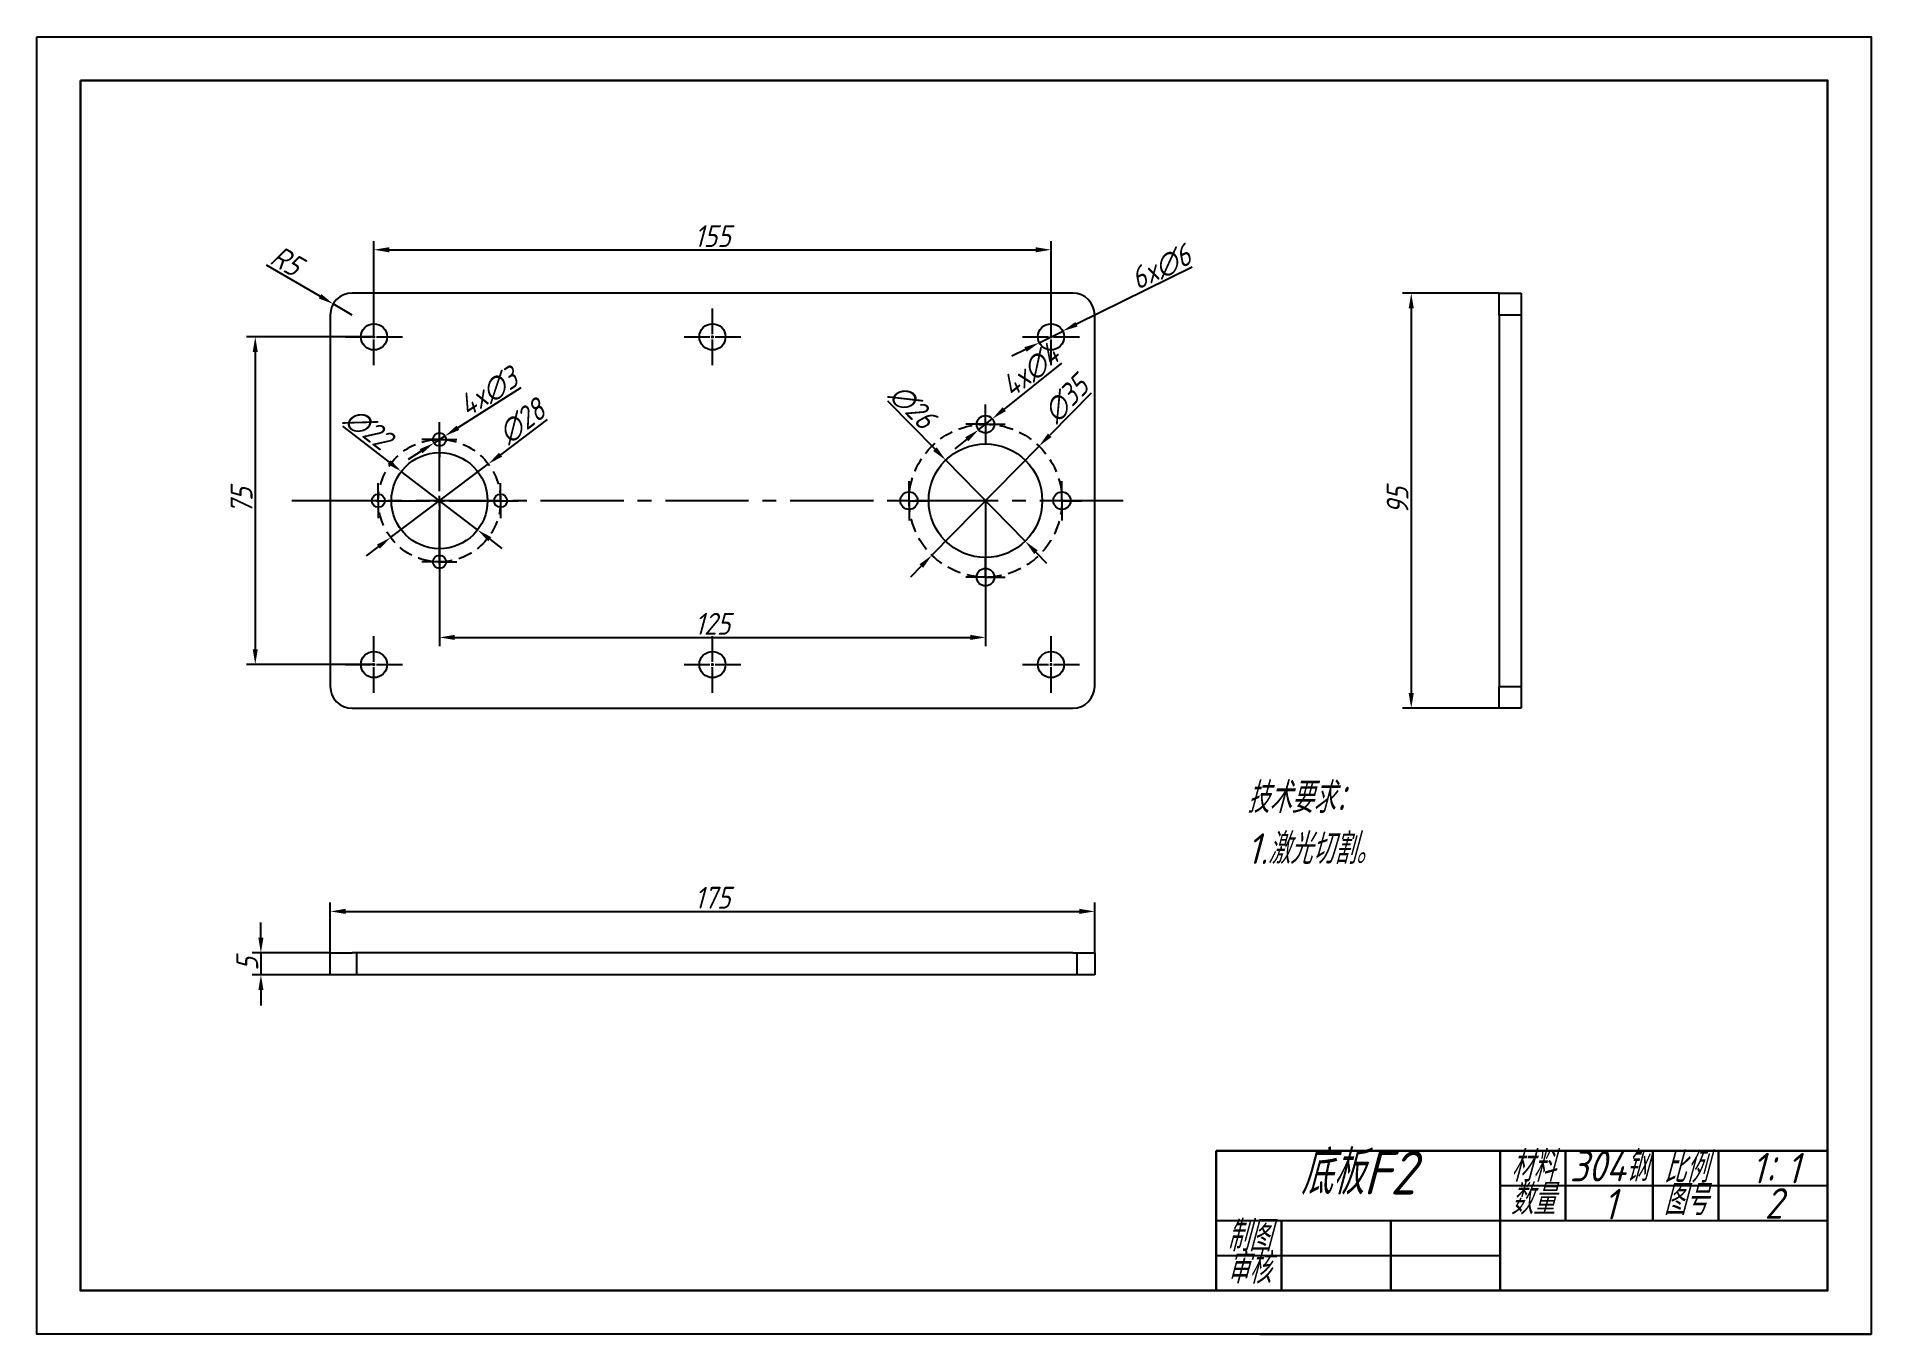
# Model space of a CAD drawing. Header units: millimetres. Extents: x 2835 to 3255, y 1592 to 1889.
import ezdxf

# ---------------------------------------------------------------- set-up
doc = ezdxf.new("R2010")
doc.units = ezdxf.units.MM
doc.linetypes.add('CENTER2', pattern=[28.575, 19.05, -3.175, 3.175, -3.175])
doc.linetypes.add('HIDDEN2', pattern=[4.7625, 3.175, -1.5875])
for name, color, linetype in [('10', 7, 'Continuous'), ('中心线', 1, 'CENTER2'), ('细实线', 3, 'Continuous'), ('虚线', 2, 'HIDDEN2')]:
    doc.layers.add(name, color=color, linetype=linetype)
doc.layers.add('粗实线', color=7, linetype='Continuous', lineweight=30)
doc.styles.get("Standard").update_dxf_attribs({"font": 'gbeitc.shx', "bigfont": 'gbcbig.shx'})
doc.dimstyles.new('ISO-25', dxfattribs={"dimtxt": 5, "dimasz": 3.5, "dimexe": 2, "dimexo": 0, "dimtad": 1, "dimdec": 0, "dimtxsty": 'Standard', "dimcen": 2.5, "dimadec": 0, "dimazin": 0, "dimtfac": 1, "dimtdec": 0, "dimtmove": 0, "dimatfit": 3, "dimfxl": 1, "dimarcsym": 0})

msp = doc.modelspace()

# ---------------------------------------------------------------- texts
at = {"layer": '细实线', "attachment_point": 1}
for s, width, heights, insert, char_height in [('技术要求：\\P1.激光切割。', 92.283, [0], (3112.52, 1717.94), 7), ('\\pxqc;底板F2', 65, [0], (3105.44, 1633.61), 10), ('\\pxqc;材料', 15, [0], (3170.44, 1633.54), 7), ('\\pxqc;304钢', 20.2678, [0], (3185.19, 1633.6), 7), ('\\pxqc;比例', 15, [0], (3205.44, 1633.27), 7), ('\\pxqc;1：1', 15, [0], (3226.03, 1633.15), 7), ('\\pxqc;数量', 15, [0], (3170.44, 1626), 7), ('\\pxqc;图号', 15, [0], (3205.44, 1625.89), 7), ('\\pxqc;1', 15, [0], (3188.1, 1624.91), 7), ('\\pxqc;2', 15, [0], (3225.58, 1625.06), 7), ('\\pxqc;制图', 15, [8], (3105.44, 1617.61), 7), ('\\pxqc;审核', 15, [8.61], (3105.44, 1610.23), 7)]:
    msp.add_mtext_dynamic_manual_height_columns(s, width=width, gutter_width=17.5, heights=heights, dxfattribs=dict(at, insert=insert, char_height=char_height))

# ---------------------------------------------------------------- blocks, each defined once
blk = doc.blocks.new('SW_CENTERMARKSYMBOL_2')
at = {"layer": '10', "color": 0}
for p, q in [((0, 2.5), (0, 4.5)), ((-2.5, 0), (-4.5, 0)), ((0, 0), (-2.5, 0)), ((0, 0), (0, 2.5)), ((0, 0), (0, -2.5)), ((0, 0), (2.5, 0)), ((2.5, 0), (4.5, 0)), ((0, -2.5), (0, -4.5))]:
    blk.add_line(p, q, dxfattribs=at)
blk = doc.blocks.new('SW_CENTERMARKSYMBOL_3')
at = {"layer": '10', "color": 0}
for p, q in [((-2.5, 0), (-4, 0)), ((0, 0), (-2.5, 0)), ((0, 2.5), (0, 4)), ((0, 0), (0, 2.5)), ((0, 0), (0, -2.5)), ((0, 0), (2.5, 0)), ((2.5, 0), (4, 0)), ((0, -2.5), (0, -4))]:
    blk.add_line(p, q, dxfattribs=at)
blk = doc.blocks.new('SW_CENTERMARKSYMBOL_4')
at = {"layer": '10', "color": 0}
for p, q in [((0, 2.5), (0, 4.5)), ((-2.5, 0), (-4.5, 0)), ((0, 0), (-2.5, 0)), ((0, 0), (0, 2.5)), ((0, 0), (0, -2.5)), ((0, 0), (2.5, 0)), ((2.5, 0), (4.5, 0)), ((0, -2.5), (0, -4.5))]:
    blk.add_line(p, q, dxfattribs=at)
blk = doc.blocks.new('SW_CENTERMARKSYMBOL_5')
at = {"layer": '10', "color": 0}
for p, q in [((0, 2.5), (0, 4.5)), ((-2.5, 0), (-4.5, 0)), ((0, 0), (-2.5, 0)), ((0, 0), (0, 2.5)), ((0, 0), (0, -2.5)), ((0, 0), (2.5, 0)), ((2.5, 0), (4.5, 0)), ((0, -2.5), (0, -4.5))]:
    blk.add_line(p, q, dxfattribs=at)
blk = doc.blocks.new('SW_CENTERMARKSYMBOL_6')
at = {"layer": '10', "color": 0}
for p, q in [((0, 2.5), (0, 4.5)), ((-2.5, 0), (-4.5, 0)), ((0, 0), (-2.5, 0)), ((0, 0), (0, 2.5)), ((0, 0), (0, -2.5)), ((0, 0), (2.5, 0)), ((2.5, 0), (4.5, 0)), ((0, -2.5), (0, -4.5))]:
    blk.add_line(p, q, dxfattribs=at)
blk = doc.blocks.new('SW_CENTERMARKSYMBOL_7')
at = {"layer": '10', "color": 0}
for p, q in [((-2.5, 0), (-4, 0)), ((0, 0), (-2.5, 0)), ((0, 2.5), (0, 4)), ((0, 0), (0, 2.5)), ((0, 0), (0, -2.5)), ((0, 0), (2.5, 0)), ((2.5, 0), (4, 0)), ((0, -2.5), (0, -4))]:
    blk.add_line(p, q, dxfattribs=at)
blk = doc.blocks.new('SW_CENTERMARKSYMBOL_8')
at = {"layer": '10', "color": 0}
for p, q in [((-2.5, 0), (-4, 0)), ((0, 0), (-2.5, 0)), ((0, 2.5), (0, 4)), ((0, 0), (0, 2.5)), ((0, 0), (0, -2.5)), ((0, 0), (2.5, 0)), ((2.5, 0), (4, 0)), ((0, -2.5), (0, -4))]:
    blk.add_line(p, q, dxfattribs=at)
blk = doc.blocks.new('SW_CENTERMARKSYMBOL_13')
at = {"layer": '10', "color": 0}
for p, q in [((-2.5, 0), (-4, 0)), ((0, 0), (-2.5, 0)), ((0, 2.5), (0, 4)), ((0, 0), (0, 2.5)), ((0, 0), (0, -2.5)), ((0, 0), (2.5, 0)), ((2.5, 0), (4, 0)), ((0, -2.5), (0, -4))]:
    blk.add_line(p, q, dxfattribs=at)
blk = doc.blocks.new('*U19')
at = {"layer": '中心线', "color": 0, "linetype": 'CENTER2', "transparency": 16777216}
for p, q in [((0, 2.2), (0, 14.5)), ((-14.5, 0), (-2.2, 0)), ((2.2, 0), (14.5, 0)), ((0, -14.5), (0, -2.2))]:
    blk.add_line(p, q, dxfattribs=at)
at = {"layer": '中心线', "color": 0, "linetype": 'Continuous', "transparency": 16777216}
for p, q in [((-1.1, 0), (1.1, 0)), ((0, -1.1), (0, 1.1))]:
    blk.add_line(p, q, dxfattribs=at)
blk = doc.blocks.new('*U20')
at = {"layer": '中心线', "color": 0, "linetype": 'CENTER2', "transparency": 16777216}
for p, q in [((0, 0.6), (0, 6.5)), ((-6.5, 0), (-0.6, 0)), ((0.6, 0), (6.5, 0)), ((0, -6.5), (0, -0.6))]:
    blk.add_line(p, q, dxfattribs=at)
at = {"layer": '中心线', "color": 0, "linetype": 'Continuous', "transparency": 16777216}
for p, q in [((-0.3, 0), (0.3, 0)), ((0, -0.3), (0, 0.3))]:
    blk.add_line(p, q, dxfattribs=at)
blk = doc.blocks.new('*U21')
at = {"layer": '中心线', "color": 0, "linetype": 'CENTER2', "transparency": 16777216}
for p, q in [((0, 0.6), (0, 6.5)), ((-6.5, 0), (-0.6, 0)), ((0.6, 0), (6.5, 0)), ((0, -6.5), (0, -0.6))]:
    blk.add_line(p, q, dxfattribs=at)
at = {"layer": '中心线', "color": 0, "linetype": 'Continuous', "transparency": 16777216}
for p, q in [((-0.3, 0), (0.3, 0)), ((0, -0.3), (0, 0.3))]:
    blk.add_line(p, q, dxfattribs=at)
blk = doc.blocks.new('*U22')
at = {"layer": '中心线', "color": 0, "linetype": 'CENTER2', "transparency": 16777216}
for p, q in [((0, 0.6), (0, 6.5)), ((-6.5, 0), (-0.6, 0)), ((0.6, 0), (6.5, 0)), ((0, -6.5), (0, -0.6))]:
    blk.add_line(p, q, dxfattribs=at)
at = {"layer": '中心线', "color": 0, "linetype": 'Continuous', "transparency": 16777216}
for p, q in [((-0.3, 0), (0.3, 0)), ((0, -0.3), (0, 0.3))]:
    blk.add_line(p, q, dxfattribs=at)
blk = doc.blocks.new('*U23')
at = {"layer": '中心线', "color": 0, "linetype": 'CENTER2', "transparency": 16777216}
for p, q in [((0, 0.6), (0, 6.5)), ((-6.5, 0), (-0.6, 0)), ((0.6, 0), (6.5, 0)), ((0, -6.5), (0, -0.6))]:
    blk.add_line(p, q, dxfattribs=at)
at = {"layer": '中心线', "color": 0, "linetype": 'Continuous', "transparency": 16777216}
for p, q in [((-0.3, 0), (0.3, 0)), ((0, -0.3), (0, 0.3))]:
    blk.add_line(p, q, dxfattribs=at)
blk = doc.blocks.new('*U24')
at = {"layer": '中心线', "color": 0, "linetype": 'CENTER2', "transparency": 16777216}
blk.add_line((93.99, 0), (-96.26, 0), dxfattribs=at)
blk = doc.blocks.new('*D25')
at = {"layer": 'Defpoints', "color": 0, "transparency": 16777216}
for p in [(3170.27, 1829.91), (3150.12, 1734.91), (3170.27, 1734.91)]:
    blk.add_point(p, dxfattribs=at)
at = {"layer": '细实线', "color": 0, "lineweight": -2, "transparency": 16777216}
for p, q in [((3170.27, 1829.91), (3148.12, 1829.91)), ((3150.12, 1826.41), (3150.12, 1738.41)), ((3170.27, 1734.91), (3148.12, 1734.91))]:
    blk.add_line(p, q, dxfattribs=at)
at = {"layer": '细实线', "color": 0, "transparency": 16777216}
for points in [[(3149.53, 1826.41), (3150.7, 1826.41), (3150.12, 1829.91)], [(3149.53, 1738.41), (3150.7, 1738.41), (3150.12, 1734.91)]]:
    blk.add_solid(points, dxfattribs=at)
at = {"layer": '细实线', "color": 0, "transparency": 16777216, "insert": (3146.99, 1782.41), "char_height": 5, "attachment_point": 5, "rotation": 90}
blk.add_mtext('95', dxfattribs=at)
blk = doc.blocks.new('*D26')
at = {"layer": 'Defpoints', "color": 0, "transparency": 16777216}
for p in [(3077.65, 1688.41), (2902.65, 1678.89), (3077.65, 1678.89)]:
    blk.add_point(p, dxfattribs=at)
at = {"layer": '细实线', "color": 0, "lineweight": -2, "transparency": 16777216}
for p, q in [((2902.65, 1678.89), (2902.65, 1690.41)), ((2906.15, 1688.41), (3074.15, 1688.41)), ((3077.65, 1678.89), (3077.65, 1690.41))]:
    blk.add_line(p, q, dxfattribs=at)
at = {"layer": '细实线', "color": 0, "transparency": 16777216}
for points in [[(2906.15, 1689), (2906.15, 1687.83), (2902.65, 1688.41)], [(3074.15, 1689), (3074.15, 1687.83), (3077.65, 1688.41)]]:
    blk.add_solid(points, dxfattribs=at)
at = {"layer": '细实线', "color": 0, "transparency": 16777216, "insert": (2990.15, 1691.54), "char_height": 5, "attachment_point": 5}
blk.add_mtext('175', dxfattribs=at)
blk = doc.blocks.new('*D27')
at = {"layer": 'Defpoints', "color": 0, "transparency": 16777216}
for p in [(3067.65, 1839.85), (2912.65, 1819.91), (3067.65, 1819.91)]:
    blk.add_point(p, dxfattribs=at)
at = {"layer": '细实线', "color": 0, "lineweight": -2, "transparency": 16777216}
for p, q in [((2912.65, 1819.91), (2912.65, 1841.85)), ((2916.15, 1839.85), (3064.15, 1839.85)), ((3067.65, 1819.91), (3067.65, 1841.85))]:
    blk.add_line(p, q, dxfattribs=at)
at = {"layer": '细实线', "color": 0, "transparency": 16777216}
for points in [[(2916.15, 1840.43), (2916.15, 1839.26), (2912.65, 1839.85)], [(3064.15, 1840.43), (3064.15, 1839.26), (3067.65, 1839.85)]]:
    blk.add_solid(points, dxfattribs=at)
at = {"layer": '细实线', "color": 0, "transparency": 16777216, "insert": (2990.15, 1842.97), "char_height": 5, "attachment_point": 5}
blk.add_mtext('155', dxfattribs=at)
blk = doc.blocks.new('*D28')
at = {"layer": 'Defpoints', "color": 0, "transparency": 16777216}
for p in [(2912.65, 1819.91), (2885.48, 1744.91), (2912.65, 1744.91)]:
    blk.add_point(p, dxfattribs=at)
at = {"layer": '细实线', "color": 0, "lineweight": -2, "transparency": 16777216}
for p, q in [((2912.65, 1819.91), (2883.48, 1819.91)), ((2885.48, 1816.41), (2885.48, 1748.41)), ((2912.65, 1744.91), (2883.48, 1744.91))]:
    blk.add_line(p, q, dxfattribs=at)
at = {"layer": '细实线', "color": 0, "transparency": 16777216}
for points in [[(2884.89, 1816.41), (2886.06, 1816.41), (2885.48, 1819.91)], [(2884.89, 1748.41), (2886.06, 1748.41), (2885.48, 1744.91)]]:
    blk.add_solid(points, dxfattribs=at)
at = {"layer": '细实线', "color": 0, "transparency": 16777216, "insert": (2882.35, 1782.41), "char_height": 5, "attachment_point": 5, "rotation": 90}
blk.add_mtext('75', dxfattribs=at)
blk = doc.blocks.new('*D29')
at = {"layer": 'Defpoints', "color": 0, "transparency": 16777216}
for p in [(2927.65, 1782.41), (3052.65, 1782.41), (3052.65, 1751.12)]:
    blk.add_point(p, dxfattribs=at)
at = {"layer": '细实线', "color": 0, "lineweight": -2, "transparency": 16777216}
for p, q in [((2927.65, 1782.41), (2927.65, 1749.12)), ((3052.65, 1782.41), (3052.65, 1749.12)), ((2931.15, 1751.12), (3049.15, 1751.12))]:
    blk.add_line(p, q, dxfattribs=at)
at = {"layer": '细实线', "color": 0, "transparency": 16777216}
for points in [[(2931.15, 1751.7), (2931.15, 1750.54), (2927.65, 1751.12)], [(3049.15, 1751.7), (3049.15, 1750.54), (3052.65, 1751.12)]]:
    blk.add_solid(points, dxfattribs=at)
at = {"layer": '细实线', "color": 0, "transparency": 16777216, "insert": (2990.15, 1754.24), "char_height": 5, "attachment_point": 5}
blk.add_mtext('125', dxfattribs=at)
blk = doc.blocks.new('*D30')
at = {"layer": 'Defpoints', "color": 0, "transparency": 16777216}
for p in [(2918.92, 1789.1), (2936.38, 1775.72)]:
    blk.add_point(p, dxfattribs=at)
at = {"layer": '细实线', "color": 0, "lineweight": -2, "transparency": 16777216}
for p, q in [((2905.42, 1799.44), (2916.14, 1791.23)), ((2936.38, 1775.72), (2918.92, 1789.1)), ((2939.16, 1773.6), (2941.94, 1771.47))]:
    blk.add_line(p, q, dxfattribs=at)
at = {"layer": '细实线', "color": 0, "transparency": 16777216}
for points in [[(2916.49, 1791.69), (2915.78, 1790.77), (2918.92, 1789.1)], [(2939.52, 1774.06), (2938.81, 1773.13), (2936.38, 1775.72)]]:
    blk.add_solid(points, dxfattribs=at)
at = {"layer": '细实线', "color": 0, "transparency": 16777216, "insert": (2911.29, 1798.88), "char_height": 5, "attachment_point": 5, "rotation": 322.5462}
blk.add_mtext('∅22', dxfattribs=at)
blk = doc.blocks.new('*D31')
at = {"layer": 'Defpoints', "color": 0, "transparency": 16777216}
for p in [(2938.84, 1790.83), (2916.46, 1773.99)]:
    blk.add_point(p, dxfattribs=at)
at = {"layer": '细实线', "color": 0, "lineweight": -2, "transparency": 16777216}
for p, q in [((2952.33, 1800.99), (2941.63, 1792.94)), ((2916.46, 1773.99), (2938.84, 1790.83)), ((2913.67, 1771.89), (2910.87, 1769.78))]:
    blk.add_line(p, q, dxfattribs=at)
at = {"layer": '细实线', "color": 0, "transparency": 16777216}
for points in [[(2941.28, 1793.4), (2941.98, 1792.47), (2938.84, 1790.83)], [(2913.32, 1772.35), (2914.02, 1771.42), (2916.46, 1773.99)]]:
    blk.add_solid(points, dxfattribs=at)
at = {"layer": '细实线', "color": 0, "transparency": 16777216, "insert": (2946.5, 1800.51), "char_height": 5, "attachment_point": 5, "rotation": 36.9696}
blk.add_mtext('∅28', dxfattribs=at)
blk = doc.blocks.new('*D32')
at = {"layer": 'Defpoints', "color": 0, "transparency": 16777216}
for p in [(3043.55, 1791.7), (3061.75, 1773.13)]:
    blk.add_point(p, dxfattribs=at)
at = {"layer": '细实线', "color": 0, "lineweight": -2, "transparency": 16777216}
for p, q in [((3030.24, 1805.27), (3041.1, 1794.2)), ((3061.75, 1773.13), (3043.55, 1791.7)), ((3064.2, 1770.63), (3066.65, 1768.13))]:
    blk.add_line(p, q, dxfattribs=at)
at = {"layer": '细实线', "color": 0, "transparency": 16777216}
for points in [[(3041.52, 1794.6), (3040.68, 1793.79), (3043.55, 1791.7)], [(3064.62, 1771.04), (3063.78, 1770.22), (3061.75, 1773.13)]]:
    blk.add_solid(points, dxfattribs=at)
at = {"layer": '细实线', "color": 0, "transparency": 16777216, "insert": (3035.87, 1804), "char_height": 5, "attachment_point": 5, "rotation": 314.4318}
blk.add_mtext('∅26', dxfattribs=at)
blk = doc.blocks.new('*D33')
at = {"layer": 'Defpoints', "color": 0, "transparency": 16777216}
for p in [(3064.91, 1794.9), (3040.39, 1769.93)]:
    blk.add_point(p, dxfattribs=at)
at = {"layer": '细实线', "color": 0, "lineweight": -2, "transparency": 16777216}
for p, q in [((3076.82, 1807.03), (3067.36, 1797.4)), ((3040.39, 1769.93), (3064.91, 1794.9)), ((3037.94, 1767.43), (3035.48, 1764.93))]:
    blk.add_line(p, q, dxfattribs=at)
at = {"layer": '细实线', "color": 0, "transparency": 16777216}
for points in [[(3066.95, 1797.8), (3067.78, 1796.99), (3064.91, 1794.9)], [(3037.52, 1767.84), (3038.35, 1767.02), (3040.39, 1769.93)]]:
    blk.add_solid(points, dxfattribs=at)
at = {"layer": '细实线', "color": 0, "transparency": 16777216, "insert": (3071.09, 1805.65), "char_height": 5, "attachment_point": 5, "rotation": 45.5178}
blk.add_mtext('∅35', dxfattribs=at)
blk = doc.blocks.new('*D34')
at = {"layer": 'Defpoints', "color": 0, "transparency": 16777216}
for p in [(2926.38, 1795.61), (2928.92, 1797.22)]:
    blk.add_point(p, dxfattribs=at)
at = {"layer": '细实线', "color": 0, "lineweight": -2, "transparency": 16777216}
for p, q in [((2946.26, 1808.23), (2931.87, 1799.09)), ((2923.43, 1793.73), (2920.48, 1791.86)), ((2926.38, 1795.61), (2928.92, 1797.22))]:
    blk.add_line(p, q, dxfattribs=at)
at = {"layer": '细实线', "color": 0, "transparency": 16777216}
for points in [[(2931.56, 1799.59), (2932.18, 1798.6), (2928.92, 1797.22)], [(2923.12, 1794.22), (2923.74, 1793.24), (2926.38, 1795.61)]]:
    blk.add_solid(points, dxfattribs=at)
at = {"layer": '细实线', "color": 0, "transparency": 16777216, "insert": (2938.86, 1807.24), "char_height": 5, "attachment_point": 5, "rotation": 32.4258}
blk.add_mtext('4x∅3', dxfattribs=at)
blk = doc.blocks.new('*D35')
at = {"layer": 'Defpoints', "color": 0, "transparency": 16777216}
for p in [(3051.09, 1798.66), (3054.21, 1801.16)]:
    blk.add_point(p, dxfattribs=at)
at = {"layer": '细实线', "color": 0, "lineweight": -2, "transparency": 16777216}
for p, q in [((3070.08, 1813.87), (3056.94, 1803.35)), ((3051.09, 1798.66), (3054.21, 1801.16)), ((3048.36, 1796.48), (3045.63, 1794.29))]:
    blk.add_line(p, q, dxfattribs=at)
at = {"layer": '细实线', "color": 0, "transparency": 16777216}
for points in [[(3056.58, 1803.81), (3057.31, 1802.9), (3054.21, 1801.16)], [(3047.99, 1796.93), (3048.72, 1796.02), (3051.09, 1798.66)]]:
    blk.add_solid(points, dxfattribs=at)
at = {"layer": '细实线', "color": 0, "transparency": 16777216, "insert": (3062.93, 1812.15), "char_height": 5, "attachment_point": 5, "rotation": 38.6895}
blk.add_mtext('4x∅4', dxfattribs=at)
blk = doc.blocks.new('*D36')
at = {"layer": 'Defpoints', "color": 0, "transparency": 16777216}
for p in [(2902.65, 1678.89), (2886.77, 1673.89), (2902.65, 1673.89)]:
    blk.add_point(p, dxfattribs=at)
at = {"layer": '细实线', "color": 0, "lineweight": -2, "transparency": 16777216}
for p, q in [((2886.77, 1682.39), (2886.77, 1685.89)), ((2902.65, 1678.89), (2884.77, 1678.89)), ((2886.77, 1678.89), (2886.77, 1673.89)), ((2902.65, 1673.89), (2884.77, 1673.89)), ((2886.77, 1670.39), (2886.77, 1666.89))]:
    blk.add_line(p, q, dxfattribs=at)
at = {"layer": '细实线', "color": 0, "transparency": 16777216}
for points in [[(2886.19, 1682.39), (2887.36, 1682.39), (2886.77, 1678.89)], [(2886.19, 1670.39), (2887.36, 1670.39), (2886.77, 1673.89)]]:
    blk.add_solid(points, dxfattribs=at)
at = {"layer": '细实线', "color": 0, "transparency": 16777216, "insert": (2883.65, 1676.39), "char_height": 5, "attachment_point": 5, "rotation": 90}
blk.add_mtext('5', dxfattribs=at)
blk = doc.blocks.new('*U37')
at = {"layer": '中心线', "color": 0, "linetype": 'CENTER2', "transparency": 16777216}
for p, q in [((0, 0.6), (0, 6.5)), ((-6.5, 0), (-0.6, 0)), ((0.6, 0), (6.5, 0)), ((0, -6.5), (0, -0.6))]:
    blk.add_line(p, q, dxfattribs=at)
at = {"layer": '中心线', "color": 0, "linetype": 'Continuous', "transparency": 16777216}
for p, q in [((-0.3, 0), (0.3, 0)), ((0, -0.3), (0, 0.3))]:
    blk.add_line(p, q, dxfattribs=at)
blk = doc.blocks.new('*U38')
at = {"layer": '中心线', "color": 0, "linetype": 'CENTER2', "transparency": 16777216}
for p, q in [((0, 0.6), (0, 6.5)), ((-6.5, 0), (-0.6, 0)), ((0.6, 0), (6.5, 0)), ((0, -6.5), (0, -0.6))]:
    blk.add_line(p, q, dxfattribs=at)
at = {"layer": '中心线', "color": 0, "linetype": 'Continuous', "transparency": 16777216}
for p, q in [((-0.3, 0), (0.3, 0)), ((0, -0.3), (0, 0.3))]:
    blk.add_line(p, q, dxfattribs=at)
blk = doc.blocks.new('*D39')
at = {"layer": 'Defpoints', "color": 0, "transparency": 16777216}
for p in [(3070.34, 1821.24), (3064.96, 1818.58)]:
    blk.add_point(p, dxfattribs=at)
at = {"layer": '细实线', "color": 0, "lineweight": -2, "transparency": 16777216}
for p, q in [((3099.97, 1835.88), (3073.48, 1822.79)), ((3064.96, 1818.58), (3070.34, 1821.24)), ((3061.82, 1817.03), (3058.68, 1815.48))]:
    blk.add_line(p, q, dxfattribs=at)
at = {"layer": '细实线', "color": 0, "transparency": 16777216}
for points in [[(3073.22, 1823.31), (3073.74, 1822.27), (3070.34, 1821.24)], [(3061.56, 1817.56), (3062.08, 1816.51), (3064.96, 1818.58)]]:
    blk.add_solid(points, dxfattribs=at)
at = {"layer": '细实线', "color": 0, "transparency": 16777216, "insert": (3092.8, 1835.82), "char_height": 5, "attachment_point": 5, "rotation": 26.2846}
blk.add_mtext('6x∅6', dxfattribs=at)
blk = doc.blocks.new('*D40')
at = {"layer": 'Defpoints', "color": 0, "transparency": 16777216}
for p in [(2903.33, 1827.44), (2907.65, 1824.91)]:
    blk.add_point(p, dxfattribs=at)
at = {"layer": '细实线', "color": 0, "lineweight": -2, "transparency": 16777216}
for p, q in [((2887.96, 1836.42), (2900.31, 1829.2)), ((2907.65, 1824.91), (2903.33, 1827.44))]:
    blk.add_line(p, q, dxfattribs=at)
at = {"layer": '细实线', "color": 0, "transparency": 16777216}
blk.add_solid([(2900.61, 1829.71), (2900.02, 1828.7), (2903.33, 1827.44)], dxfattribs=at)
at = {"layer": '细实线', "color": 0, "transparency": 16777216, "insert": (2892.6, 1837.33), "char_height": 5, "attachment_point": 5, "rotation": 329.6951}
blk.add_mtext('R5', dxfattribs=at)

# ---------------------------------------------------------------- dimensions: what is measured, and where the dimension line sits
at = {"layer": '细实线'}
for base, p1, p2, picture, middle in [((3067.65, 1839.85), (2912.65, 1819.91), (3067.65, 1819.91), '*D27', (2990.15, 1842.97)), ((3052.65, 1751.12), (2927.65, 1782.41), (3052.65, 1782.41), '*D29', (2990.15, 1754.24)), ((3077.65, 1688.41), (2902.65, 1678.89), (3077.65, 1678.89), '*D26', (2990.15, 1691.54))]:
    dim = msp.add_linear_dim(base=base, p1=p1, p2=p2, dimstyle='ISO-25', dxfattribs=at)
    dim.commit()
    dim.dimension.update_dxf_attribs({"geometry": picture, "text_midpoint": middle})
dim = msp.add_radius_dim(center=(2907.65, 1824.91), mpoint=(2903.33, 1827.44), dimstyle='ISO-25', dxfattribs=at)
dim.commit()
dim.dimension.update_dxf_attribs({"geometry": '*D40', "text_midpoint": (2891.02, 1834.63), "dimtype": 164})
dim = msp.add_diameter_dim_2p(p1=(3064.96, 1818.58), p2=(3070.34, 1821.24), text='6x<>', dimstyle='ISO-25', dxfattribs=at)
dim.commit()
dim.dimension.update_dxf_attribs({"geometry": '*D39', "text_midpoint": (3094.18, 1833.02), "dimtype": 163})
for base, p1, p2, picture, middle in [((3150.12, 1734.91), (3170.27, 1829.91), (3170.27, 1734.91), '*D25', (3146.99, 1782.41)), ((2885.48, 1744.91), (2912.65, 1819.91), (2912.65, 1744.91), '*D28', (2882.35, 1782.41)), ((2886.77, 1673.89), (2902.65, 1678.89), (2902.65, 1673.89), '*D36', (2883.65, 1676.39))]:
    dim = msp.add_linear_dim(base=base, p1=p1, p2=p2, angle=90, dimstyle='ISO-25', dxfattribs=at)
    dim.commit()
    dim.dimension.update_dxf_attribs({"geometry": picture, "text_midpoint": middle})
for p1, p2, picture, middle in [((3051.09, 1798.66), (3054.21, 1801.16), '*D35', (3062.93, 1812.15)), ((2926.38, 1795.61), (2928.92, 1797.22), '*D34', (2938.86, 1807.24))]:
    dim = msp.add_diameter_dim_2p(p1=p1, p2=p2, text='4x<>', dimstyle='ISO-25', dxfattribs=at)
    dim.commit()
    dim.dimension.update_dxf_attribs({"geometry": picture, "text_midpoint": middle})
dim = msp.add_diameter_dim_2p(p1=(3061.75, 1773.13), p2=(3043.55, 1791.7), dimstyle='ISO-25', dxfattribs=at)
dim.commit()
dim.dimension.update_dxf_attribs({"geometry": '*D32', "text_midpoint": (3033.63, 1801.81), "dimtype": 163})
for p1, p2, picture, middle in [((3040.39, 1769.93), (3064.91, 1794.9), '*D33', (3071.09, 1805.65)), ((2916.46, 1773.99), (2938.84, 1790.83), '*D31', (2946.5, 1800.51)), ((2936.38, 1775.72), (2918.92, 1789.1), '*D30', (2911.29, 1798.88))]:
    dim = msp.add_diameter_dim_2p(p1=p1, p2=p2, dimstyle='ISO-25', dxfattribs=at)
    dim.commit()
    dim.dimension.update_dxf_attribs({"geometry": picture, "text_midpoint": middle})

# ---------------------------------------------------------------- linework, layer by layer
at = {"color": 7, "linetype": 'Continuous', "lineweight": 25}
for p, q in [((3072.65, 1829.91), (2907.65, 1829.91)), ((3170.27, 1829.91), (3175.27, 1829.91)), ((3170.27, 1824.91), (3170.27, 1829.91)), ((3175.27, 1829.91), (3175.27, 1824.91)), ((2902.65, 1824.91), (2902.65, 1739.91)), ((3077.65, 1739.91), (3077.65, 1824.91)), ((3175.27, 1824.91), (3170.27, 1824.91)), ((3170.27, 1824.91), (3170.27, 1739.91)), ((3175.27, 1824.91), (3175.27, 1739.91)), ((3170.27, 1739.91), (3175.27, 1739.91)), ((3170.27, 1734.91), (3170.27, 1739.91)), ((3175.27, 1739.91), (3175.27, 1734.91)), ((2907.65, 1734.91), (3072.65, 1734.91)), ((3175.27, 1734.91), (3170.27, 1734.91)), ((2902.65, 1673.89), (2902.65, 1678.89)), ((2902.65, 1678.89), (2907.65, 1678.89)), ((3072.65, 1678.89), (2907.65, 1678.89)), ((2908.65, 1678.89), (2908.65, 1673.89)), ((3072.65, 1678.89), (3077.65, 1678.89)), ((3073.65, 1673.89), (3073.65, 1678.89)), ((3077.65, 1678.89), (3077.65, 1673.89)), ((2907.65, 1673.89), (2902.65, 1673.89)), ((3072.65, 1673.89), (2907.65, 1673.89)), ((3077.65, 1673.89), (3072.65, 1673.89))]:
    msp.add_line(p, q, dxfattribs=at)
for centre, radius in [((2912.65, 1819.91), 3), ((3067.65, 1819.91), 3), ((3052.65, 1799.91), 2), ((2927.65, 1796.41), 1.5), ((2927.65, 1782.41), 11), ((3052.65, 1782.41), 13), ((2913.65, 1782.41), 1.5), ((2941.65, 1782.41), 1.5), ((3035.15, 1782.41), 2), ((3070.15, 1782.41), 2), ((2927.65, 1768.41), 1.5), ((3052.65, 1764.91), 2), ((2912.65, 1744.91), 3), ((3067.65, 1744.91), 3)]:
    msp.add_circle(centre, radius, dxfattribs=at)
for centre, start, end in [((2907.65, 1824.91), 90, 180), ((3072.65, 1824.91), 0, 90), ((2907.65, 1739.91), 180, 270), ((3072.65, 1739.91), 270, 0)]:
    msp.add_arc(centre, 5, start, end, dxfattribs=at)
at = {"layer": '粗实线'}
for p, q in [((3245.44, 1633.61), (3105.44, 1633.61)), ((3105.44, 1633.61), (3105.44, 1601.61)), ((3170.44, 1633.61), (3170.44, 1601.61)), ((3185.44, 1633.61), (3185.44, 1617.61)), ((3205.44, 1633.61), (3205.44, 1617.61)), ((3220.44, 1633.61), (3220.44, 1617.61)), ((3120.44, 1617.61), (3120.44, 1601.61)), ((3145.44, 1617.61), (3145.44, 1601.61)), ((3105.44, 1601.61), (3245.44, 1601.61))]:
    msp.add_line(p, q, dxfattribs=at)
msp.add_lwpolyline([(2845.44, 1878.61), (3245.44, 1878.61), (3245.44, 1601.61), (2845.44, 1601.61)], close=True, dxfattribs=at)
at = {"layer": '粗实线', "lineweight": 25}
for centre in [(2990.15, 1819.91), (2990.15, 1744.91)]:
    msp.add_circle(centre, 3, dxfattribs=at)
at = {"layer": '细实线'}
for p, q in [((3245.44, 1625.61), (3170.44, 1625.61)), ((3255.44, 1623.61), (3255.44, 1591.61)), ((3245.44, 1617.61), (3105.44, 1617.61)), ((3170.44, 1609.61), (3105.44, 1609.61)), ((3115.44, 1591.61), (3255.44, 1591.61))]:
    msp.add_line(p, q, dxfattribs=at)
msp.add_lwpolyline([(2835.44, 1888.61), (3255.44, 1888.61), (3255.44, 1591.61), (2835.44, 1591.61)], close=True, dxfattribs=at)
at = {"layer": '虚线'}
for centre, radius in [((3052.65, 1782.41), 17.5), ((2927.65, 1782.41), 14)]:
    msp.add_circle(centre, radius, dxfattribs=at)

# ---------------------------------------------------------------- block references
at = {"layer": '中心线', "linetype": 'CENTER2'}
for name, p in [('*U20', (2912.65, 1819.91)), ('*U37', (2990.15, 1819.91)), ('*U22', (3067.65, 1819.91)), ('*U19', (2927.65, 1782.41)), ('*U24', (2990.15, 1782.41)), ('*U21', (2912.65, 1744.91)), ('*U38', (2990.15, 1744.91)), ('*U23', (3067.65, 1744.91))]:
    msp.add_blockref(name, p, dxfattribs=at)
at = {"layer": '中心线'}
for name, p in [('SW_CENTERMARKSYMBOL_2', (3052.65, 1799.91)), ('SW_CENTERMARKSYMBOL_3', (2927.65, 1796.41)), ('SW_CENTERMARKSYMBOL_13', (2913.65, 1782.41)), ('SW_CENTERMARKSYMBOL_7', (2941.65, 1782.41)), ('SW_CENTERMARKSYMBOL_6', (3035.15, 1782.41)), ('SW_CENTERMARKSYMBOL_4', (3070.15, 1782.41)), ('SW_CENTERMARKSYMBOL_8', (2927.65, 1768.41)), ('SW_CENTERMARKSYMBOL_5', (3052.65, 1764.91))]:
    msp.add_blockref(name, p, dxfattribs=at)

msp.set_redraw_order([(e.dxf.handle, doc.entitydb.next_handle()) for e in msp.query("TEXT MTEXT ATTDEF DIMENSION ARC_DIMENSION")])  # texts and dimensions are drawn at this point

doc.saveas('drawing.dxf')
